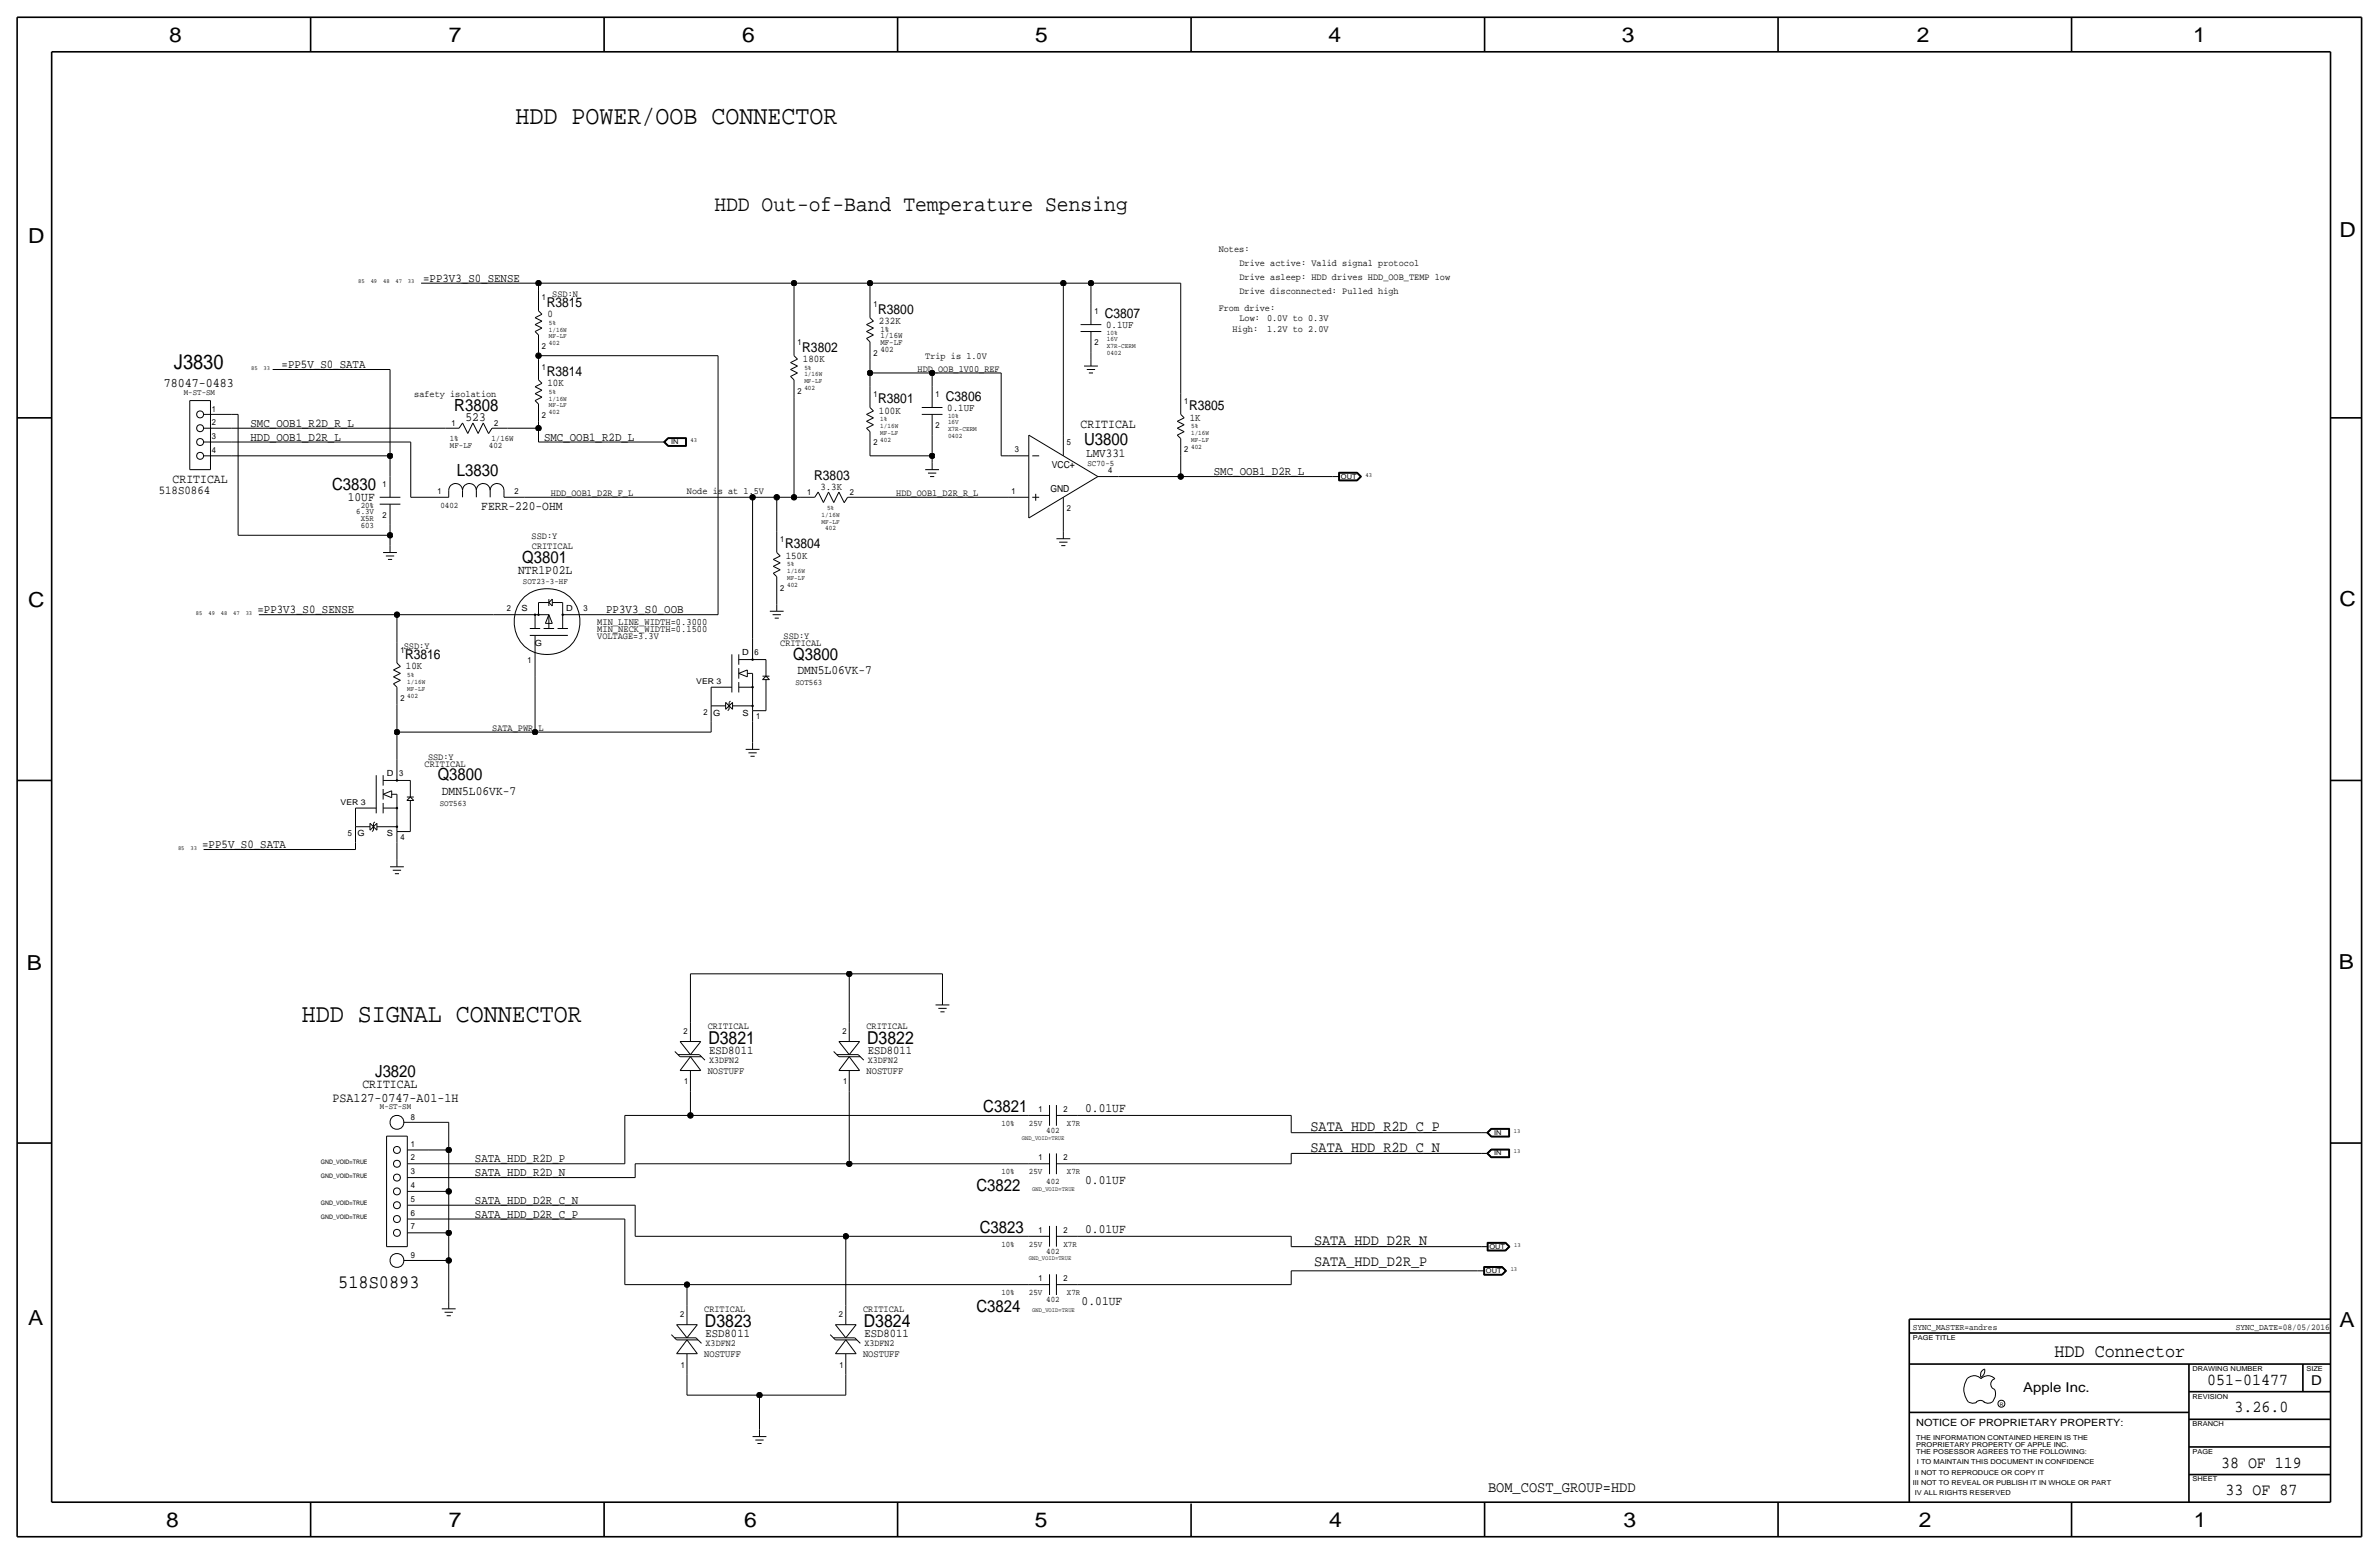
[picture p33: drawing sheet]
<svg xmlns="http://www.w3.org/2000/svg" width="875mm" height="572mm" viewBox="0 0 875 572" stroke-linecap="round" stroke-linejoin="round" font-family="sans-serif">
<defs><g id="words">
<g font-size="9.6">
<text x="189.6" y="45.7">HDD POWER/OOB CONNECTOR</text>
<text x="111" y="375.9">HDD SIGNAL CONNECTOR</text>
</g>
<text font-size="8.1" x="262.7" y="77.5">HDD Out-of-Band Temperature Sensing</text>
<g font-size="7.6">
<text x="62.2" y="15.5">8</text>
<text x="165" y="15.5">7</text>
<text x="273" y="15.5">6</text>
<text x="380.7" y="15.5">5</text>
<text x="488.6" y="15.5">4</text>
<text x="596.6" y="15.5">3</text>
<text x="705.1" y="15.5">2</text>
<text x="806.7" y="15.5">1</text>
<text x="10.4" y="89.4">D</text>
<text x="860.5" y="87.1">D</text>
<text x="10.4" y="223.3">C</text>
<text x="860.5" y="222.8">C</text>
<text x="9.8" y="356.6">B</text>
<text x="860.2" y="356.4">B</text>
<text x="10.4" y="487.4">A</text>
<text x="860.5" y="488.2">A</text>
<text x="61.2" y="561.6">8</text>
<text x="165" y="561.6">7</text>
<text x="273.8" y="561.6">6</text>
<text x="380.7" y="561.6">5</text>
<text x="488.9" y="561.6">4</text>
<text x="597.1" y="561.6">3</text>
<text x="705.8" y="561.6">2</text>
<text x="806.9" y="561.6">1</text>
</g>
<text font-size="7.5" x="64" y="135.6">J3830</text>
<text font-size="7" x="124.4" y="473.7">518S0893</text>
<text font-size="6.9" x="755.7" y="499.1">HDD Connector</text>
<g font-size="6.5">
<text x="260.6" y="383.8">D3821</text>
<text x="319" y="383.8">D3822</text>
<text x="259.3" y="487.9">D3823</text>
<text x="317.7" y="487.9">D3824</text>
</g>
<g font-size="6.2">
<text x="167.1" y="151.1">R3808</text>
<text x="398.7" y="163.6">U3800</text>
<text x="168.1" y="175">L3830</text>
<text x="122.2" y="180.3">C3830</text>
<text x="192.1" y="207">Q3801</text>
<text x="291.8" y="242.6">Q3800</text>
<text x="161" y="287">Q3800</text>
<text x="138" y="396">J3820</text>
<text x="361.7" y="408.9">C3821</text>
<text x="359.1" y="438.1">C3822</text>
<text x="360.4" y="453.4">C3823</text>
<text x="359.1" y="482.6">C3824</text>
<text x="811.9" y="509.3">051-01477</text>
<text x="821.9" y="519.4">3.26.0</text>
<text x="817" y="539.8">38 OF 119</text>
<text x="818.6" y="549.9">33 OF 87</text>
</g>
<g font-size="5.6">
<text x="482" y="416.1">SATA_HDD_R2D_C_P</text>
<text x="482" y="423.7">SATA_HDD_R2D_C_N</text>
<text x="483.3" y="458">SATA_HDD_D2R_N</text>
<text x="483.3" y="465.6">SATA_HDD_D2R_P</text>
<text x="547.3" y="548.6">BOM_COST_GROUP=HDD</text>
</g>
<g font-size="5">
<text x="201.1" y="112.8">R3815</text>
<text x="323" y="115.3">R3800</text>
<text x="406.3" y="116.8">C3807</text>
<text x="295.1" y="129.3">R3802</text>
<text x="201.1" y="138.2">R3814</text>
<text x="323" y="148.3">R3801</text>
<text x="347.9" y="147.3">C3806</text>
<text x="437.3" y="150.9">R3805</text>
<text x="299.5" y="176.5">R3803</text>
<text x="288.7" y="201.7">R3804</text>
<text x="149" y="242.3">R3816</text>
<text x="850.1" y="509.3">D</text>
<text x="744.2" y="511.8">Apple Inc.</text>
</g>
<g font-size="4.8">
<text x="60.2" y="142.2">78047-0483</text>
<text x="122.3" y="405.1">PSA127-0747-A01-1H</text>
</g>
<g font-size="4.7">
<text x="171.2" y="154.7">523</text>
<text x="397.5" y="157.5">CRITICAL</text>
<text x="63.5" y="177.8">CRITICAL</text>
<text x="127.9" y="184.2">10UF</text>
<text x="177" y="187.5">FERR-220-OHM</text>
<text x="190.6" y="211.2">NTR1P02L</text>
<text x="293.3" y="247.9">DMN5L06VK-7</text>
<text x="162.5" y="292.4">DMN5L06VK-7</text>
<text x="133.3" y="400.1">CRITICAL</text>
<text x="399.1" y="408.9">0.01UF</text>
<text x="399.1" y="435.6">0.01UF</text>
<text x="399.1" y="453.4">0.01UF</text>
<text x="397.8" y="480.1">0.01UF</text>
</g>
<text font-size="4.5" x="399.5" y="167.9">LMV331</text>
<g font-size="4.4">
<text x="155.7" y="103.6">=PP3V3_S0_SENSE</text>
<text x="103.6" y="135.4">=PP5V_S0_SATA</text>
<text x="92.2" y="157">SMC_OOB1_R2D_R_L</text>
<text x="92.2" y="162.1">HDD_OOB1_D2R_L</text>
<text x="200.1" y="162.1">SMC_OOB1_R2D_L</text>
<text x="446.5" y="174.8">SMC_OOB1_D2R_L</text>
<text x="58.4" y="181.6">518S0864</text>
<text x="94.7" y="225.6">=PP3V3_S0_SENSE</text>
<text x="223" y="225.6">PP3V3_S0_OOB</text>
<text x="74.4" y="311.9">=PP5V_S0_SATA</text>
<text x="260.8" y="387.7">ESD8011</text>
<text x="319.2" y="387.7">ESD8011</text>
<text x="174.7" y="427.5">SATA_HDD_R2D_P</text>
<text x="174.7" y="432.6">SATA_HDD_R2D_N</text>
<text x="174.7" y="442.7">SATA_HDD_D2R_C_N</text>
<text x="174.7" y="447.8">SATA_HDD_D2R_C_P</text>
<text x="259.5" y="491.8">ESD8011</text>
<text x="318" y="491.8">ESD8011</text>
</g>
<g font-size="3.8">
<text x="201.4" y="116.6">0</text>
<text x="323.3" y="119.1">232K</text>
<text x="406.9" y="120.7">0.1UF</text>
<text x="295.4" y="133.1">180K</text>
<text x="201.4" y="142">10K</text>
<text x="323.3" y="152.1">100K</text>
<text x="348.4" y="151.1">0.1UF</text>
<text x="437.6" y="154.7">1K</text>
<text x="301.7" y="180.1">3.3K</text>
<text x="289" y="205.5">150K</text>
<text x="149.3" y="246.1">10K</text>
</g>
<text font-size="3.7" x="704.8" y="524.5">NOTICE OF PROPRIETARY PROPERTY:</text>
<g font-size="3.6">
<text x="219.7" y="232.4">MIN_NECK_WIDTH=0.1500</text>
<text x="219.7" y="229.9">MIN_LINE_WIDTH=0.3000</text>
<text x="260.3" y="395">NOSTUFF</text>
<text x="318.7" y="395">NOSTUFF</text>
<text x="259" y="499.1">NOSTUFF</text>
<text x="317.4" y="499.1">NOSTUFF</text>
</g>
<g font-size="3.5">
<text x="448.3" y="92.7">Notes:</text>
<text x="455.9" y="97.8">Drive active: Valid signal protocol</text>
<text x="455.9" y="102.9">Drive asleep: HDD drives HDD_OOB_TEMP low</text>
<text x="455.9" y="108">Drive disconnected: Pulled high</text>
<text x="203.1" y="109.2">SSD:N</text>
<text x="448.3" y="114.3">From drive:</text>
<text x="455.9" y="118.1">Low:</text>
<text x="466" y="118.1">0.0V to 0.3V</text>
<text x="453.3" y="121.9">High:</text>
<text x="466" y="121.9">1.2V to 2.0V</text>
<text x="337.5" y="136.7">HDD_OOB_1V00_REF</text>
<text x="340.3" y="132.1">Trip is 1.0V</text>
<text x="152.3" y="146.1">safety isolation</text>
<text x="386.9" y="172">VCC+</text>
<text x="202.6" y="182.4">HDD_OOB1_D2R_F_L</text>
<text x="252.7" y="181.6">Node is at 1.5V</text>
<text x="329.6" y="182.4">HDD_OOB1_D2R_R_L</text>
<text x="386.3" y="181.1">GND</text>
<text x="195.5" y="198.1">SSD:Y</text>
<text x="195.6" y="201.9">CRITICAL</text>
<text x="148.5" y="238.8">SSD:Y</text>
<text x="219.7" y="235">VOLTAGE=3.3V</text>
<text x="287" y="237.5">CRITICAL</text>
<text x="288.2" y="235">SSD:Y</text>
<text x="181.1" y="268.7">SATA_PWR_L</text>
<text x="156.2" y="281.9">CRITICAL</text>
<text x="157.4" y="279.4">SSD:Y</text>
<text x="260.3" y="378.5">CRITICAL</text>
<text x="318.7" y="378.5">CRITICAL</text>
<text x="260.8" y="390.9">X3DFN2</text>
<text x="319.2" y="390.9">X3DFN2</text>
<text x="259" y="482.6">CRITICAL</text>
<text x="317.4" y="482.6">CRITICAL</text>
<text x="259.5" y="495">X3DFN2</text>
<text x="318" y="495">X3DFN2</text>
</g>
<g font-size="3.2">
<text x="703.5" y="488.9">SYNC_MASTER=andres</text>
<text x="822.3" y="488.9">SYNC_DATE=08/05/2016</text>
</g>
<g font-size="3.1">
<text x="199.3" y="110.5">1</text>
<text x="321.3" y="113">1</text>
<text x="402.5" y="115.6">1</text>
<text x="323.8" y="124.5">1/16W</text>
<text x="323.8" y="121.9">1%</text>
<text x="199.3" y="128.3">2</text>
<text x="293.3" y="127">1</text>
<text x="321.3" y="130.8">2</text>
<text x="323.8" y="129.5">402</text>
<text x="323.8" y="127">MF-LF</text>
<text x="402.5" y="127">2</text>
<text x="199.3" y="135.9">1</text>
<text x="67.6" y="145.3">M-ST-SM</text>
<text x="293.3" y="144.8">2</text>
<text x="321.3" y="146">1</text>
<text x="344.1" y="146">1</text>
<text x="435.6" y="148.6">1</text>
<text x="77.9" y="151.4">1</text>
<text x="199.3" y="153.7">2</text>
<text x="77.9" y="161.5">3</text>
<text x="77.9" y="156.5">2</text>
<text x="166.1" y="156.7">1</text>
<text x="181.8" y="156.7">2</text>
<text x="344.1" y="157.5">2</text>
<text x="77.9" y="166.6">4</text>
<text x="165.4" y="162.1">1%</text>
<text x="165.5" y="164.6">MF-LF</text>
<text x="179.8" y="164.6">402</text>
<text x="180.7" y="162.1">1/16W</text>
<text x="321.3" y="163.8">2</text>
<text x="373.3" y="166.4">3</text>
<text x="392.4" y="163.8">5</text>
<text x="435.6" y="166.4">2</text>
<text x="400" y="171.5">SC70-5</text>
<text x="407.6" y="174">4</text>
<text x="140.7" y="179.1">1</text>
<text x="161" y="181.6">1</text>
<text x="189.2" y="181.6">2</text>
<text x="296.9" y="182.1">1</text>
<text x="312.6" y="182.1">2</text>
<text x="372.1" y="181.6">1</text>
<text x="131" y="189">6.3V</text>
<text x="132.7" y="186.7">20%</text>
<text x="132.7" y="191.5">X5R</text>
<text x="140.7" y="190.5">2</text>
<text x="162" y="186.9">0402</text>
<text x="392.4" y="188">2</text>
<text x="132.7" y="194.1">603</text>
<text x="287" y="199.4">1</text>
<text x="192.4" y="214.6">SOT23-3-HF</text>
<text x="287" y="217.2">2</text>
<text x="186.4" y="224.8">2</text>
<text x="191.8" y="224.8">S</text>
<text x="208.3" y="224.8">D</text>
<text x="214.6" y="224.8">3</text>
<text x="196.7" y="237.5">G</text>
<text x="147.3" y="240">1</text>
<text x="194" y="243.8">1</text>
<text x="273" y="241">D</text>
<text x="277.6" y="240.8">6</text>
<text x="292.6" y="252">SOT563</text>
<text x="147.3" y="257.8">2</text>
<text x="258.8" y="262.9">2</text>
<text x="262.3" y="263.1">G</text>
<text x="273.1" y="263.1">S</text>
<text x="278.1" y="264.4">1</text>
<text x="142.2" y="285.5">D</text>
<text x="146.8" y="285.2">3</text>
<text x="161.8" y="296.4">SOT563</text>
<text x="128" y="307.3">5</text>
<text x="131.5" y="307.6">G</text>
<text x="142.3" y="307.6">S</text>
<text x="147.3" y="308.9">4</text>
<text x="251.4" y="380.2">2</text>
<text x="309.8" y="380.2">2</text>
<text x="251.7" y="398.8">1</text>
<text x="310.1" y="398.8">1</text>
<text x="139.7" y="407.9">M-ST-SM</text>
<text x="151.1" y="411.7">8</text>
<text x="382" y="408.9">1</text>
<text x="391.1" y="408.9">2</text>
<text x="368.3" y="414">10%</text>
<text x="378.5" y="414">25V</text>
<text x="384.8" y="416.6">402</text>
<text x="392.4" y="414">X7R</text>
<text x="151.1" y="421.6">1</text>
<text x="151.1" y="431.8">3</text>
<text x="151.1" y="426.7">2</text>
<text x="368.3" y="431.8">10%</text>
<text x="378.5" y="431.8">25V</text>
<text x="382" y="426.7">1</text>
<text x="391.1" y="426.7">2</text>
<text x="392.4" y="431.8">X7R</text>
<text x="151.1" y="436.9">4</text>
<text x="384.8" y="435.6">402</text>
<text x="151.1" y="442">5</text>
<text x="151.1" y="447">6</text>
<text x="151.1" y="452.1">7</text>
<text x="382" y="453.4">1</text>
<text x="391.1" y="453.4">2</text>
<text x="368.3" y="458.5">10%</text>
<text x="378.5" y="458.5">25V</text>
<text x="384.8" y="461">402</text>
<text x="391.2" y="458.5">X7R</text>
<text x="151.1" y="462.8">9</text>
<text x="382" y="471.2">1</text>
<text x="391.1" y="471.2">2</text>
<text x="368.3" y="476.2">10%</text>
<text x="378.5" y="476.2">25V</text>
<text x="384.8" y="478.8">402</text>
<text x="392.4" y="476.2">X7R</text>
<text x="250.1" y="484.4">2</text>
<text x="308.6" y="484.4">2</text>
<text x="250.4" y="502.9">1</text>
<text x="308.8" y="502.9">1</text>
</g>
<g font-size="2.9">
<text x="256.1" y="251.5">VER 3</text>
<text x="125.3" y="295.9">VER 3</text>
</g>
<g font-size="2.5">
<text x="201.9" y="119.4">5%</text>
<text x="201.9" y="121.9">1/16W</text>
<text x="201.9" y="124.5">MF-LF</text>
<text x="407.1" y="125.5">16V</text>
<text x="407.1" y="123.2">10%</text>
<text x="201.9" y="127">402</text>
<text x="407.1" y="128">X7R-CERM</text>
<text x="407.1" y="130.6">0402</text>
<text x="295.9" y="135.9">5%</text>
<text x="295.9" y="141">MF-LF</text>
<text x="295.9" y="138.4">1/16W</text>
<text x="295.9" y="143.5">402</text>
<text x="201.9" y="149.9">MF-LF</text>
<text x="201.9" y="144.8">5%</text>
<text x="201.9" y="147.3">1/16W</text>
<text x="201.9" y="152.4">402</text>
<text x="323.8" y="154.9">1%</text>
<text x="348.7" y="156">16V</text>
<text x="348.7" y="153.7">10%</text>
<text x="323.8" y="160">MF-LF</text>
<text x="323.8" y="157.5">1/16W</text>
<text x="348.7" y="158.5">X7R-CERM</text>
<text x="348.7" y="161">0402</text>
<text x="438.1" y="157.5">5%</text>
<text x="438.1" y="160">1/16W</text>
<text x="246.8" y="163.3">IN</text>
<text x="323.8" y="162.6">402</text>
<text x="438.1" y="162.6">MF-LF</text>
<text x="438.1" y="165.1">402</text>
<text x="493.2" y="176">OUT</text>
<text x="302.2" y="190">1/16W</text>
<text x="304.2" y="187.5">5%</text>
<text x="302.2" y="192.5">MF-LF</text>
<text x="303.5" y="195.1">402</text>
<text x="289.5" y="208.3">5%</text>
<text x="289.5" y="210.8">1/16W</text>
<text x="289.5" y="215.9">402</text>
<text x="289.5" y="213.4">MF-LF</text>
<text x="149.8" y="248.9">5%</text>
<text x="149.8" y="251.5">1/16W</text>
<text x="149.8" y="254">MF-LF</text>
<text x="149.8" y="256.5">402</text>
<text x="549.6" y="417.3">IN</text>
<text x="549.6" y="424.9">IN</text>
<text x="547.8" y="459.2">OUT</text>
<text x="546.6" y="468.1">OUT</text>
<text x="703.5" y="492.8">PAGE TITLE</text>
<text x="806.4" y="504.2">DRAWING NUMBER</text>
<text x="848.3" y="504.2">SIZE</text>
<text x="806.4" y="514.4">REVISION</text>
<text x="806.4" y="524.5">BRANCH</text>
<text x="704.8" y="532.1">PROPRIETARY PROPERTY OF APPLE INC.</text>
<text x="704.8" y="529.6">THE INFORMATION CONTAINED HEREIN IS THE</text>
<text x="704.8" y="534.7">THE POSESSOR AGREES TO THE FOLLOWING:</text>
<text x="705.1" y="538.5">I TO MAINTAIN THIS DOCUMENT IN CONFIDENCE</text>
<text x="806.4" y="534.7">PAGE</text>
<text x="704.3" y="542.3">II NOT TO REPRODUCE OR COPY IT</text>
<text x="806.4" y="544.8">SHEET</text>
<text x="703.5" y="546.1">III NOT TO REVEAL OR PUBLISH IT IN WHOLE OR PART</text>
<text x="704.3" y="549.9">IV ALL RIGHTS RESERVED</text>
</g>
<g font-size="2.3">
<text x="131.8" y="104.1">85</text>
<text x="136.3" y="104.1">49</text>
<text x="140.9" y="104.1">48</text>
<text x="145.5" y="104.1">47</text>
<text x="150.1" y="104.1">33</text>
<text x="92.4" y="135.9">85</text>
<text x="97" y="135.9">33</text>
<text x="254" y="162.6">43</text>
<text x="502.3" y="175.3">43</text>
<text x="72.1" y="226.1">85</text>
<text x="76.7" y="226.1">49</text>
<text x="81.2" y="226.1">48</text>
<text x="85.8" y="226.1">47</text>
<text x="90.4" y="226.1">33</text>
<text x="65.5" y="312.4">85</text>
<text x="70.1" y="312.4">33</text>
<text x="375.9" y="419.1">GND_VOID=TRUE</text>
<text x="556.8" y="416.6">13</text>
<text x="556.8" y="424.2">13</text>
<text x="118.1" y="428">GND_VOID=TRUE</text>
<text x="118.1" y="433.1">GND_VOID=TRUE</text>
<text x="118.1" y="443.2">GND_VOID=TRUE</text>
<text x="379.7" y="438.1">GND_VOID=TRUE</text>
<text x="118.1" y="448.3">GND_VOID=TRUE</text>
<text x="556.9" y="458.5">13</text>
<text x="378.4" y="463.6">GND_VOID=TRUE</text>
<text x="555.7" y="467.4">13</text>
<text x="379.7" y="482.6">GND_VOID=TRUE</text>
</g>
<text font-size="1.8" x="735.5" y="516.9">R</text>
</g></defs>
<g fill="none" stroke="#000" stroke-width=".37">
<path d="M154.9 104.1h43.2zM196.8 119.4l2.5 1.3zM196.8 116.8l2.5 1.3zM196.8 116.8l2.5-1.2zM196.8 119.4l2.5-1.3zM198.1 104.1h93.9zM198.1 104.1v2.6zM198.1 106.7v7.6zM198.1 114.3l1.2 1.3zM292 104.1v19.1zM292 104.1h28zM318.7 119.4l2.6 1.3z"/>
<path d="M318.7 119.4l2.6-1.3zM320 116.8l1.3 1.3zM320 104.1h71.1zM320 104.1v5.1zM320 109.2v7.6zM391.1 104.1v55.9zM391.1 104.1h10.2zM397.5 119.4h7.6zM401.3 104.1h33zM401.3 104.1v7.7zM401.3 111.8v7.6zM434.3 104.1v40.7z"/>
<path d="M100.3 135.9h43.2zM143.5 135.9v31.7zM196.8 121.9l1.3 1.3zM196.8 121.9l2.5-1.2zM198.1 129.5v1.3zM198.1 130.8v1.3zM198.1 123.2v6.3zM198.1 132.1v7.6zM198.1 130.8h66zM198.1 139.7l1.2 1.3zM264.1 130.8v95.3zM290.8 138.4l1.2 1.3z"/>
<path d="M290.8 135.9l2.5 1.3zM290.8 133.4l2.5 1.2zM290.8 133.4l2.5-1.3zM290.8 138.4l2.5-1.2zM290.8 135.9l2.5-1.3zM292 130.8l1.3 1.3zM292 123.2v7.6zM292 139.7v6.4zM318.7 124.5l1.3 1.2zM318.7 121.9l2.6 1.3zM318.7 124.5l2.6-1.3zM318.7 121.9l2.6-1.2z"/>
<path d="M320 137.2h22.8zM320 132.1v5.1zM320 137.2v5zM320 125.7v6.4zM342.8 137.2h25.4zM342.8 137.2v5zM368.2 137.2v30.4zM397.5 121.9h7.6zM398.7 134.6h5.1zM399.7 135.9h3.1zM400.5 137.2h1.5zM401.3 129.5v2.6z"/>
<path d="M401.3 132.1v2.5zM401.3 121.9v7.6zM69.8 147.3h7.6zM69.8 147.3v25.4zM74.9 152.4h10.1zM74.9 157.5h10.1zM77.4 147.3v25.4zM85 152.4h2.6zM85 157.5h78.8zM87.6 152.4v44.5zM163.8 157.5h5.1zM170.1 155.5l-1.2 2z"/>
<path d="M170.1 155.5l2 3.9zM173.9 155.5l-1.8 3.9zM173.9 155.5l2 3.9zM177.7 155.5l2 3.9zM177.7 155.5l-1.8 3.9zM180.9 157.5h5.7zM180.9 157.5l-1.2 2zM186.6 157.5h11.5zM196.8 147.3l1.3 1.3zM196.8 144.8l2.5 1.3zM196.8 142.2l2.5 1.3zM196.8 142.2l2.5-1.2z"/>
<path d="M196.8 147.3l2.5-1.2zM196.8 144.8l2.5-1.3zM198.1 157.5v5.1zM198.1 154.9v2.6zM198.1 148.6v6.3zM292 146.1v36.8zM318.7 157.5l1.3 1.3zM318.7 154.9l2.6 1.3zM318.7 152.4l2.6 1.3zM318.7 152.4l2.6-1.3zM318.7 157.5l2.6-1.3zM318.7 154.9l2.6-1.2z"/>
<path d="M320 149.9l1.3 1.2zM320 142.2v7.7zM320 158.8v6.3zM339 152.4h7.7zM339 149.9h7.7zM342.8 142.2v7.7zM342.8 152.4v7.6zM433 154.9l2.6-1.2zM433 157.5l2.6-1.3zM433 157.5l2.6 1.3zM433 154.9l2.6 1.3zM434.3 152.4l1.3 1.3z"/>
<path d="M434.3 144.8v7.6zM69.8 172.7h7.6zM74.9 162.6h10.1zM74.9 167.6h10.1zM85 162.6h66.1zM85 167.6h58.5zM143.5 167.6v7.7zM143.5 175.3v7.6zM151.1 162.6v20.3zM198.1 162.6h43.9zM242 162.6h2.6zM244.1 162.6l1.6 1.5z"/>
<path d="M244.1 162.6l1.6-1.6zM244.2 162.6l1.5-1.5zM244.2 162.6l1.5 1.4zM244.4 162.6l1.4-1.4zM244.4 162.6l1.4 1.3zM244.6 162.6l1.2 1.2zM244.6 162.6l1.2-1.3zM245.7 161h6.8zM245.7 164.1h6.8zM245.7 161.1h6.7zM245.7 164h6.7zM245.8 161.2h6.5z"/>
<path d="M245.8 163.9h6.5zM245.8 161.3h6.4zM245.8 163.8h6.4zM252.2 161.3v2.5zM252.3 161.2v2.7zM252.4 161.1v2.9zM252.5 161v3.1zM320 167.6h22.8zM320 165.1v2.5zM340.3 172.7h5.1zM341.3 174h3.1zM342.1 175.3h1.5z"/>
<path d="M342.8 160v7.6zM342.8 167.6v2.6zM342.8 170.2v2.5zM368.2 167.6h2.6zM370.8 167.6h7.6zM378.4 160l25.4 15.3zM378.4 160v30.5zM379.7 167.6h2.5zM391.1 160v7.6zM403.8 175.3h7.6zM411.4 175.3h22.9zM433 160l2.6-1.2z"/>
<path d="M433 160l1.3 1.3zM434.3 167.6v7.7zM434.3 161.3v6.3zM434.3 175.3h55.9zM490.2 175.3h2.5zM492.4 176.8h6.8zM492.4 173.7v3.1zM492.4 173.7h6.8zM492.5 173.8v2.9zM492.5 176.7h6.7zM492.5 173.8h6.7zM492.6 173.9v2.7z"/>
<path d="M492.6 176.6h6.5zM492.6 173.9h6.5zM492.7 174h6.4zM492.7 174v2.5zM492.7 176.5h6.4zM499.1 174l1.2 1.3zM499.1 176.5l1.2-1.2zM499.1 173.9l1.4 1.4zM499.1 176.6l1.4-1.3zM499.2 176.7l1.4-1.4zM499.2 173.8l1.4 1.5zM499.2 173.7l1.6 1.6z"/>
<path d="M499.2 176.8l1.6-1.5zM87.6 196.9h55.9zM139.6 185.4h7.7zM139.6 182.9h7.7zM143.5 193v3.8zM143.5 196.9v3.8zM143.5 185.4v7.6zM151.1 182.9h6.3zM157.4 182.9h7.6zM165 180.3v2.6zM165 180.3a2.54 2.54 0 0 1 2.6-2.5 2.54 2.54 0 0 1 2.5 2.5 2.54 2.54 0 0 1 2.6-2.5 2.54 2.54 0 0 1 2.5 2.5 2.54 2.54 0 0 1 2.5-2.5 2.54 2.54 0 0 1 2.6 2.5 2.54 2.54 0 0 1 2.5-2.5 2.54 2.54 0 0 1 2.6 2.5M170.1 180.3v2.6z"/>
<path d="M175.2 180.3v2.6zM180.3 180.3v2.6zM185.4 180.3v2.6zM185.4 182.9h7.6zM193 182.9h83.8zM276.8 182.9h8.9zM276.8 182.9v52.1zM285.7 182.9h6.3zM285.7 182.9v12.7zM285.7 195.6v7.6zM292 182.9h2.6zM294.6 182.9h5.1z"/>
<path d="M300.9 180.9l-1.2 2zM300.9 180.9l2 3.9zM304.7 180.9l-1.8 3.9zM304.7 180.9l2 3.9zM308.6 180.9l-1.9 3.9zM308.6 180.9l1.9 3.9zM311.8 182.9l-1.3 2zM311.8 182.9h5.6zM317.4 182.9h53.4zM370.8 182.9h7.6zM378.4 190.5l25.4-15.2zM379.7 182.9h2.5z"/>
<path d="M380.9 181.6v2.6zM388.6 198.1h5zM389.6 199.4h3zM391.1 190.5v5.1zM391.1 195.6v2.5zM391.1 182.9v7.6zM140.9 203.2h5.1zM141.9 204.5h3.1zM142.7 205.7h1.5zM143.5 200.7v2.5zM193 219.4a12.2 12.2 0 0 1 20.1 6.8 12 12 0 0 1-15.7 14 12.4 12.4 0 0 1-4.4-20.8zM284.4 210.8l1.3 1.3z"/>
<path d="M284.4 208.3l2.6 1.3zM284.4 205.7l2.6 1.3zM284.4 205.7l2.6-1.2zM284.4 210.8l2.6-1.2zM284.4 208.3l2.6-1.3zM285.7 203.2l1.3 1.3zM285.7 218.4v3.9zM285.7 212.1v6.3zM390.3 200.7h1.6zM95.2 226.1h50.8zM146 226.1v10.1zM146 236.2v7.6z"/>
<path d="M146 226.1h35.6zM181.6 226.1h20.3zM194.9 233.7h14zM194.9 231.1h3.8zM196.8 233.7v15.2zM196.8 226.1v5zM198.1 221.6h3.8zM198.1 221.6v4.5zM199.9 231.1h3.9zM200.6 229.3h2.5zM201.9 226.1v5zM201.9 226.1l-1.3 3.2z"/>
<path d="M201.9 226.1l1.2 3.2zM201.9 220.3v2.6zM201.9 221.6l1.2-1.3zM201.9 221.6l1.2 1.3zM203.1 221.6h3.9zM203.1 220.3v2.6zM205.1 231.1h3.8zM207 221.6v9.5zM207 226.1h15.2zM222.2 226.1h41.9zM276.8 234.9v7.7zM283.2 224.8h5z"/>
<path d="M284.2 226.1h3zM284.9 227.3h1.6zM285.7 222.3v2.5zM144.7 246.4l2.6-1.3zM144.7 251.5l2.6-1.3zM144.7 248.9l2.6-1.2zM144.7 251.5l1.3 1.2zM144.7 248.9l2.6 1.3zM144.7 246.4l2.6 1.3zM146 259.1v10.1zM146 252.7v6.4zM146 243.8l1.3 1.3z"/>
<path d="M196.8 248.9v20.3zM261.6 259.6h5.3zM261.6 252.7h7.6zM261.6 259.6v5.8zM261.6 252.7v6.8zM261.6 259.6h.1M266.9 258.3l2.5 2.6zM266.9 258.3v2.6zM268.2 258.3l.5-.5zM268.2 258.3v2.6zM269.2 240.6v14.1zM269.4 258.3l-2.5 2.6z"/>
<path d="M269.4 259.6h7.4zM269.4 258.3v2.6zM271.7 247.7l3.2 1.2zM271.7 247.7l3.2-1.3zM271.7 252.7h5.1zM271.7 245.7v3.9zM271.7 242.6h10zM271.7 250.9v3.8zM271.7 240.6v3.8zM274.9 247.7h1.9zM274.9 246.4v2.5zM276.8 247.7v13.6z"/>
<path d="M280.5 249.9h2.5zM280.5 248.7h2.5zM281.7 248.7l1.3 1.2zM281.7 249.9v11.5zM281.7 248.7l-1.2 1.2zM281.7 242.6v6.1zM146 269.2h50.8zM146 269.2v10.2zM146 279.4v7.6zM196.8 269.2h64.8zM261.6 265.4v3.8zM268.2 260.9l-.5 .5z"/>
<path d="M274.3 275.6h5zM275.3 276.9h3zM276 278.1h1.6zM276.8 265.4v7.7zM276.8 273.1v2.5zM276.8 261.4h4.9zM276.8 261.4v4zM276.8 261.4h.1M130.8 297.2h7.6zM130.8 297.2v6.8zM138.4 285.1v14zM140.9 292.1l3.2 1.3z"/>
<path d="M140.9 292.1l3.2-1.3zM140.9 297.2h5.1zM140.9 290.2v3.8zM140.9 287h10zM140.9 295.3v3.8zM140.9 285.1v3.8zM144.1 292.1h1.9zM144.1 290.8v2.6zM146 292.1v13.7zM149.7 294.4h2.5zM149.7 294.4l1.2-1.3zM149.7 293.1h2.5z"/>
<path d="M150.9 294.4v11.4zM150.9 287v6.1zM150.9 293.1l1.3 1.3zM74.9 312.4h55.9zM130.8 304h5.3zM130.8 309.9v2.5zM130.8 304.1v5.8zM130.8 304.1h.1M136.1 302.8l2.5 2.5zM136.1 302.8v2.5zM137.4 302.8l.5-.5zM137.4 305.3l-.5 .5z"/>
<path d="M137.4 302.8v2.5zM138.6 302.8l-2.5 2.5zM138.6 304h7.4zM138.6 302.8v2.5zM143.5 318.8h5zM146 309.9v6.3zM146 316.2v2.6zM146 305.8h4.9zM146 305.9v4zM146 305.9h.1M144.5 320h3zM145.2 321.3h1.6z"/>
<path d="M253.9 358.1h58.5zM253.9 358.1v17.8zM312.4 358.1h34.3zM312.4 358.1v17.8zM346.7 358.1v8.9zM253.9 375.9v7.1zM312.4 375.9v7.1zM344.1 369.6h5.1zM345.1 370.8h3.1zM345.9 372.1h1.5zM346.7 367v2.6zM248.2 386.7l1.9 1.9z"/>
<path d="M249.4 387.9h7.9zM250.1 393.7h7.7zM250.1 383h7.7zM250.1 388.6h7.9zM250.1 383l3.8 4.9zM253.9 388.6l3.9 5.1zM253.9 393.7v7.6zM253.9 388.6l-3.8 5.1zM257.3 387.9l2 2zM257.8 383l-3.9 4.9zM306.6 386.7l2 1.9zM307.8 387.9h7.9z"/>
<path d="M308.6 393.7h7.6zM308.6 383h7.6zM308.6 388.6h7.8zM308.6 383l3.8 4.9zM312.4 388.6l3.8 5.1zM312.4 393.7v7.6zM312.4 388.6l-3.8 5.1zM315.7 387.9l2 2zM316.2 383l-3.8 4.9zM142.2 417.8v40.7zM142.2 417.8h7.6zM148.5 412.8h8.9z"/>
<path d="M149.8 417.8v40.7zM157.4 412.8h7.6zM165 412.7v10.2zM229.8 410.2h24.1zM229.8 410.2v17.8zM253.9 401.3v8.9zM253.9 410.2h124.5zM312.4 401.3v26.7zM378.4 410.2h7.6zM386 406.4v7.6zM388.6 410.2h7.6zM388.6 406.4v7.6z"/>
<path d="M396.2 410.2h78.7zM474.9 416.6h69.9zM474.9 410.2v6.4zM544.8 416.6h2.5zM546.9 416.6l1.5 1.5zM547 416.6l1.5 1.4zM547 416.6l1.5-1.5zM547.2 416.6l1.3 1.3zM547.3 416.6l1.3 1.2zM547.3 416.6l1.3-1.3zM548.4 415h6.8zM548.4 415l-1.5 1.6z"/>
<path d="M548.4 418.1h6.8zM548.5 415.1h6.6zM548.5 418h6.6zM548.5 415.2h6.5zM548.5 417.9h6.5zM548.5 415.2l-1.3 1.4zM548.6 417.8h6.3zM548.6 415.3h6.3zM554.9 415.3v2.5zM555 415.2v2.7zM555.1 415.1v2.9zM555.2 415v3.1z"/>
<path d="M149.8 433.1h7.6zM149.8 428h7.6zM149.8 438.1h7.6zM149.8 422.9h7.6zM157.4 428h72.4zM157.4 433.1h76.2zM157.4 422.9h7.6zM157.4 438.1h7.6zM165 422.9v15.2zM165 438.1v15.3zM233.6 428v5.1zM233.6 428h78.8z"/>
<path d="M312.4 428h66zM378.4 428h7.6zM386 424.2v7.6zM388.6 428h7.6zM388.6 424.2v7.6zM396.2 428h78.7zM474.9 424.2h69.9zM474.9 424.2v3.8zM544.8 424.2h2.5zM546.9 424.2l1.5 1.6zM547 424.2l1.5 1.5zM547 424.2l1.5-1.5z"/>
<path d="M547.2 424.2l1.3 1.4zM547.3 424.2l1.3 1.3zM547.3 424.2l1.3-1.3zM548.4 422.6h6.8zM548.4 422.6l-1.5 1.6zM548.4 425.8h6.8zM548.5 422.7h6.6zM548.5 425.7h6.6zM548.5 422.8h6.5zM548.5 425.6h6.5zM548.5 422.8l-1.3 1.4zM548.6 425.5h6.3z"/>
<path d="M548.6 422.9h6.3zM554.9 422.9v2.5zM555 422.8v2.8zM555.1 422.7v3zM555.2 422.6v3.2zM142.2 458.5h7.6zM149.8 443.2h7.6zM149.8 448.3h7.6zM149.8 453.4h7.6zM157.4 448.3h72.4zM157.4 443.2h76.2zM157.4 453.4h7.6z"/>
<path d="M165 453.4v10.2zM229.8 448.3v24.1zM233.6 443.2v11.5zM233.6 454.7h77.5zM311.1 454.7h67.3zM311.1 454.7v25.4zM378.4 454.7h7.6zM386 450.9v7.6zM388.6 454.7h7.6zM388.6 450.9v7.6zM396.2 454.7h78.7zM474.9 458.5h69.9z"/>
<path d="M474.9 454.7v3.8zM544.8 458.5h2.5zM547 456.9h6.8zM547 456.9v3.1zM547.1 457v2.9zM547.1 459.9h6.7zM547.1 457h6.7zM547.2 457.1v2.7zM547.2 459.8h6.5zM547.2 457.1h6.5zM547.3 457.2h6.4zM547.3 457.2v2.5z"/>
<path d="M547.3 459.7h6.4zM553.7 457.2l1.2 1.3zM553.7 459.7l1.2-1.2zM553.7 459.8l1.4-1.3zM553.7 457.1l1.4 1.4zM553.8 459.9l1.4-1.4zM553.8 457l1.4 1.5zM553.8 456.9l1.6 1.6zM148.5 463.6h8.9zM157.4 463.6h7.6zM165 463.6v15.2zM165 478.8v2.5z"/>
<path d="M229.8 472.4h22.9zM252.7 472.4v7.7zM252.7 472.4h125.7zM378.4 472.4h7.6zM386 468.6v7.6zM388.6 472.4h7.6zM388.6 468.6v7.6zM396.2 472.4h78.7zM474.9 467.4h68.6zM474.9 467.4v5zM543.5 467.4h2.5zM545.7 468.9h6.9z"/>
<path d="M545.7 465.8v3.1zM545.7 465.8h6.9zM545.8 465.9v2.9zM545.8 468.8h6.7zM545.8 465.9h6.7zM545.9 466v2.7zM545.9 468.7h6.5zM545.9 466h6.5zM546 466.1h6.4zM546 466.1v2.5zM546 468.6h6.4zM547 460h6.8z"/>
<path d="M552.4 468.6l1.3-1.2zM552.4 466.1l1.3 1.3zM552.4 466l1.4 1.4zM552.4 468.7l1.4-1.3zM552.5 465.9l1.5 1.5zM552.5 468.8l1.5-1.4zM552.6 465.8l1.5 1.6zM552.6 468.9l1.5-1.5zM553.8 460l1.6-1.5zM162.5 481.3h5.1zM163.5 482.6h3.1zM164.3 483.9h1.5z"/>
<path d="M246.9 490.8l2 2zM248.1 492h7.9zM248.9 492.8h7.8zM248.9 487.2l3.8 4.8zM248.9 497.8h7.6zM248.9 487.2h7.6zM252.7 480.1v7.1zM252.7 497.8v7.7zM252.7 492.8l-3.8 5zM252.7 492.8l3.8 5zM256 492l2 2zM256.5 487.2l-3.8 4.8z"/>
<path d="M305.4 490.8l1.9 2zM306.5 492h7.9zM307.3 497.8h7.6zM307.3 487.2h7.6zM307.3 492.8h7.9zM307.3 487.2l3.8 4.8zM311.1 492.8l3.8 5zM311.1 480.1v7.1zM311.1 497.8v7.7zM311.1 492.8l-3.8 5zM314.4 492l2 2zM314.9 487.2l-3.8 4.8z"/>
<path d="M252.7 513.1h26.6zM252.7 505.5v7.6zM279.3 513.1h31.8zM279.3 513.1v12.7zM311.1 505.5v7.6zM724.1 515.6l.5 .2a2.67 2.67 0 0 0 2.5-.2M726.8 515.7a2.09 2.09 0 0 1 3.1 0M728.6 506.5a2.69 2.69 0 0 0 1.3-3 2.26 2.26 0 0 0-1.3 3M729.7 515.6l.4 .2a2.67 2.67 0 0 0 2.6-.2M733.7 511.1a4.5 4.5 0 0 1-1 4.6M733.8 511a2.08 2.08 0 0 1-1.6-2 2.08 2.08 0 0 1 1.6-2 3.4 3.4 0 0 0-5.1 0 3.6 3.6 0 0 0-3.9-.8 3.6 3.6 0 0 0-2.3 3.3 7.1 7.1 0 0 0 1.6 6.2M276.8 528.3h5.1z"/>
<path d="M277.8 529.6h3.1zM278.6 530.9h1.5zM279.3 525.8v2.5z"/>
<circle cx="73.6" cy="157.5" r="1.28"/>
<circle cx="73.6" cy="152.4" r="1.28"/>
<circle cx="73.6" cy="167.7" r="1.28"/>
<circle cx="73.6" cy="162.6" r="1.28"/>
<circle cx="146" cy="412.8" r="2.56"/>
<circle cx="146" cy="433.1" r="1.28"/>
<circle cx="146" cy="438.2" r="1.28"/>
<circle cx="146" cy="422.9" r="1.28"/>
<circle cx="146" cy="428" r="1.28"/>
<circle cx="146" cy="448.3" r="1.28"/>
<circle cx="146" cy="453.4" r="1.28"/>
<circle cx="146" cy="443.2" r="1.28"/>
<circle cx="146" cy="463.6" r="2.56"/>
<circle cx="736.1" cy="516.2" r="1.28"/>
</g>
<g fill="none" stroke="#000" stroke-width=".6" stroke-linecap="butt">
<path d="M6.3 6.4v558.7zM6.3 6.4h862.3zM19 19.1h838.2zM19 19.1v533.4zM114.2 6.4v12.7zM222.2 6.4v12.7zM330.1 6.4v12.7zM438.1 6.4v12.7zM546 6.4v12.7zM654 6.4v12.7zM761.9 6.4v12.7zM857.2 19.1v533.4z"/>
<path d="M868.6 6.4v558.7zM6.3 153.7h12.7zM857.2 153.7h11.4zM6.3 287h12.7zM857.2 287h11.4zM6.3 420.4h12.7zM857.2 420.4h11.4zM702.3 490.2h154.9zM702.3 485.1v5.1zM702.3 485.1h154.9zM702.3 490.2v62.3zM702.3 501.6h154.9z"/>
<path d="M702.3 519.4h102.8zM805.1 501.6v50.8zM805.1 511.8h52.1zM847 501.6v10.2zM805.1 522h52.1zM805.1 532.1h52.1zM19 552.5h838.2zM114.2 552.4v12.7zM222.2 552.5v12.7zM330.1 552.5v12.7zM438.1 553v12.1zM546 552.5v12.7z"/>
<path d="M654 552.5v12.7zM761.9 552.5v12.7zM805.1 542.3h52.1zM6.3 565.1h862.3z"/>
</g>
<g fill="#000" stroke="#000" stroke-width=".37">
<path d="M196.6 225.9h.4v.3h-.4zM197.9 225.9h.4v.3h-.4zM206.8 225.9h.3v.3h-.3zM276.6 252.6h.4v.3h-.4zM276.6 259.4h.4v.4h-.4zM276.6 242.4h.4v.3h-.4zM145.8 297h.4v.4h-.4zM145.8 286.8h.4v.4h-.4zM145.8 303.9h.4v.3h-.4z"/>
<circle cx="198.1" cy="104.1" r="1.02"/>
<circle cx="292" cy="104.1" r="1.02"/>
<circle cx="320" cy="104.1" r="1.02"/>
<circle cx="391.1" cy="104.1" r="1.02"/>
<circle cx="401.3" cy="104.1" r="1.02"/>
<circle cx="198.1" cy="130.8" r="1.02"/>
<circle cx="320" cy="137.2" r="1.02"/>
<circle cx="342.8" cy="137.2" r="1.02"/>
<circle cx="198.1" cy="157.5" r="1.02"/>
<circle cx="143.5" cy="167.6" r="1.02"/>
<circle cx="342.8" cy="167.6" r="1.02"/>
<circle cx="434.3" cy="175.3" r="1.02"/>
<circle cx="143.5" cy="196.8" r="1.02"/>
<circle cx="276.8" cy="182.9" r="1.02"/>
<circle cx="285.7" cy="182.9" r="1.02"/>
<circle cx="292" cy="182.9" r="1.02"/>
<circle cx="146" cy="226.1" r="1.02"/>
<circle cx="146" cy="269.2" r="1.02"/>
<circle cx="196.8" cy="269.2" r="1.02"/>
<circle cx="312.4" cy="358.1" r="1.02"/>
<circle cx="253.9" cy="410.2" r="1.02"/>
<circle cx="165" cy="438.1" r="1.02"/>
<circle cx="165" cy="422.9" r="1.02"/>
<circle cx="312.4" cy="428" r="1.02"/>
<circle cx="165" cy="453.4" r="1.02"/>
<circle cx="311.1" cy="454.7" r="1.02"/>
<circle cx="165" cy="463.5" r="1.02"/>
<circle cx="252.7" cy="472.4" r="1.02"/>
<circle cx="279.3" cy="513.1" r="1.02"/>
</g>
<use href="#words"/>
</svg>
